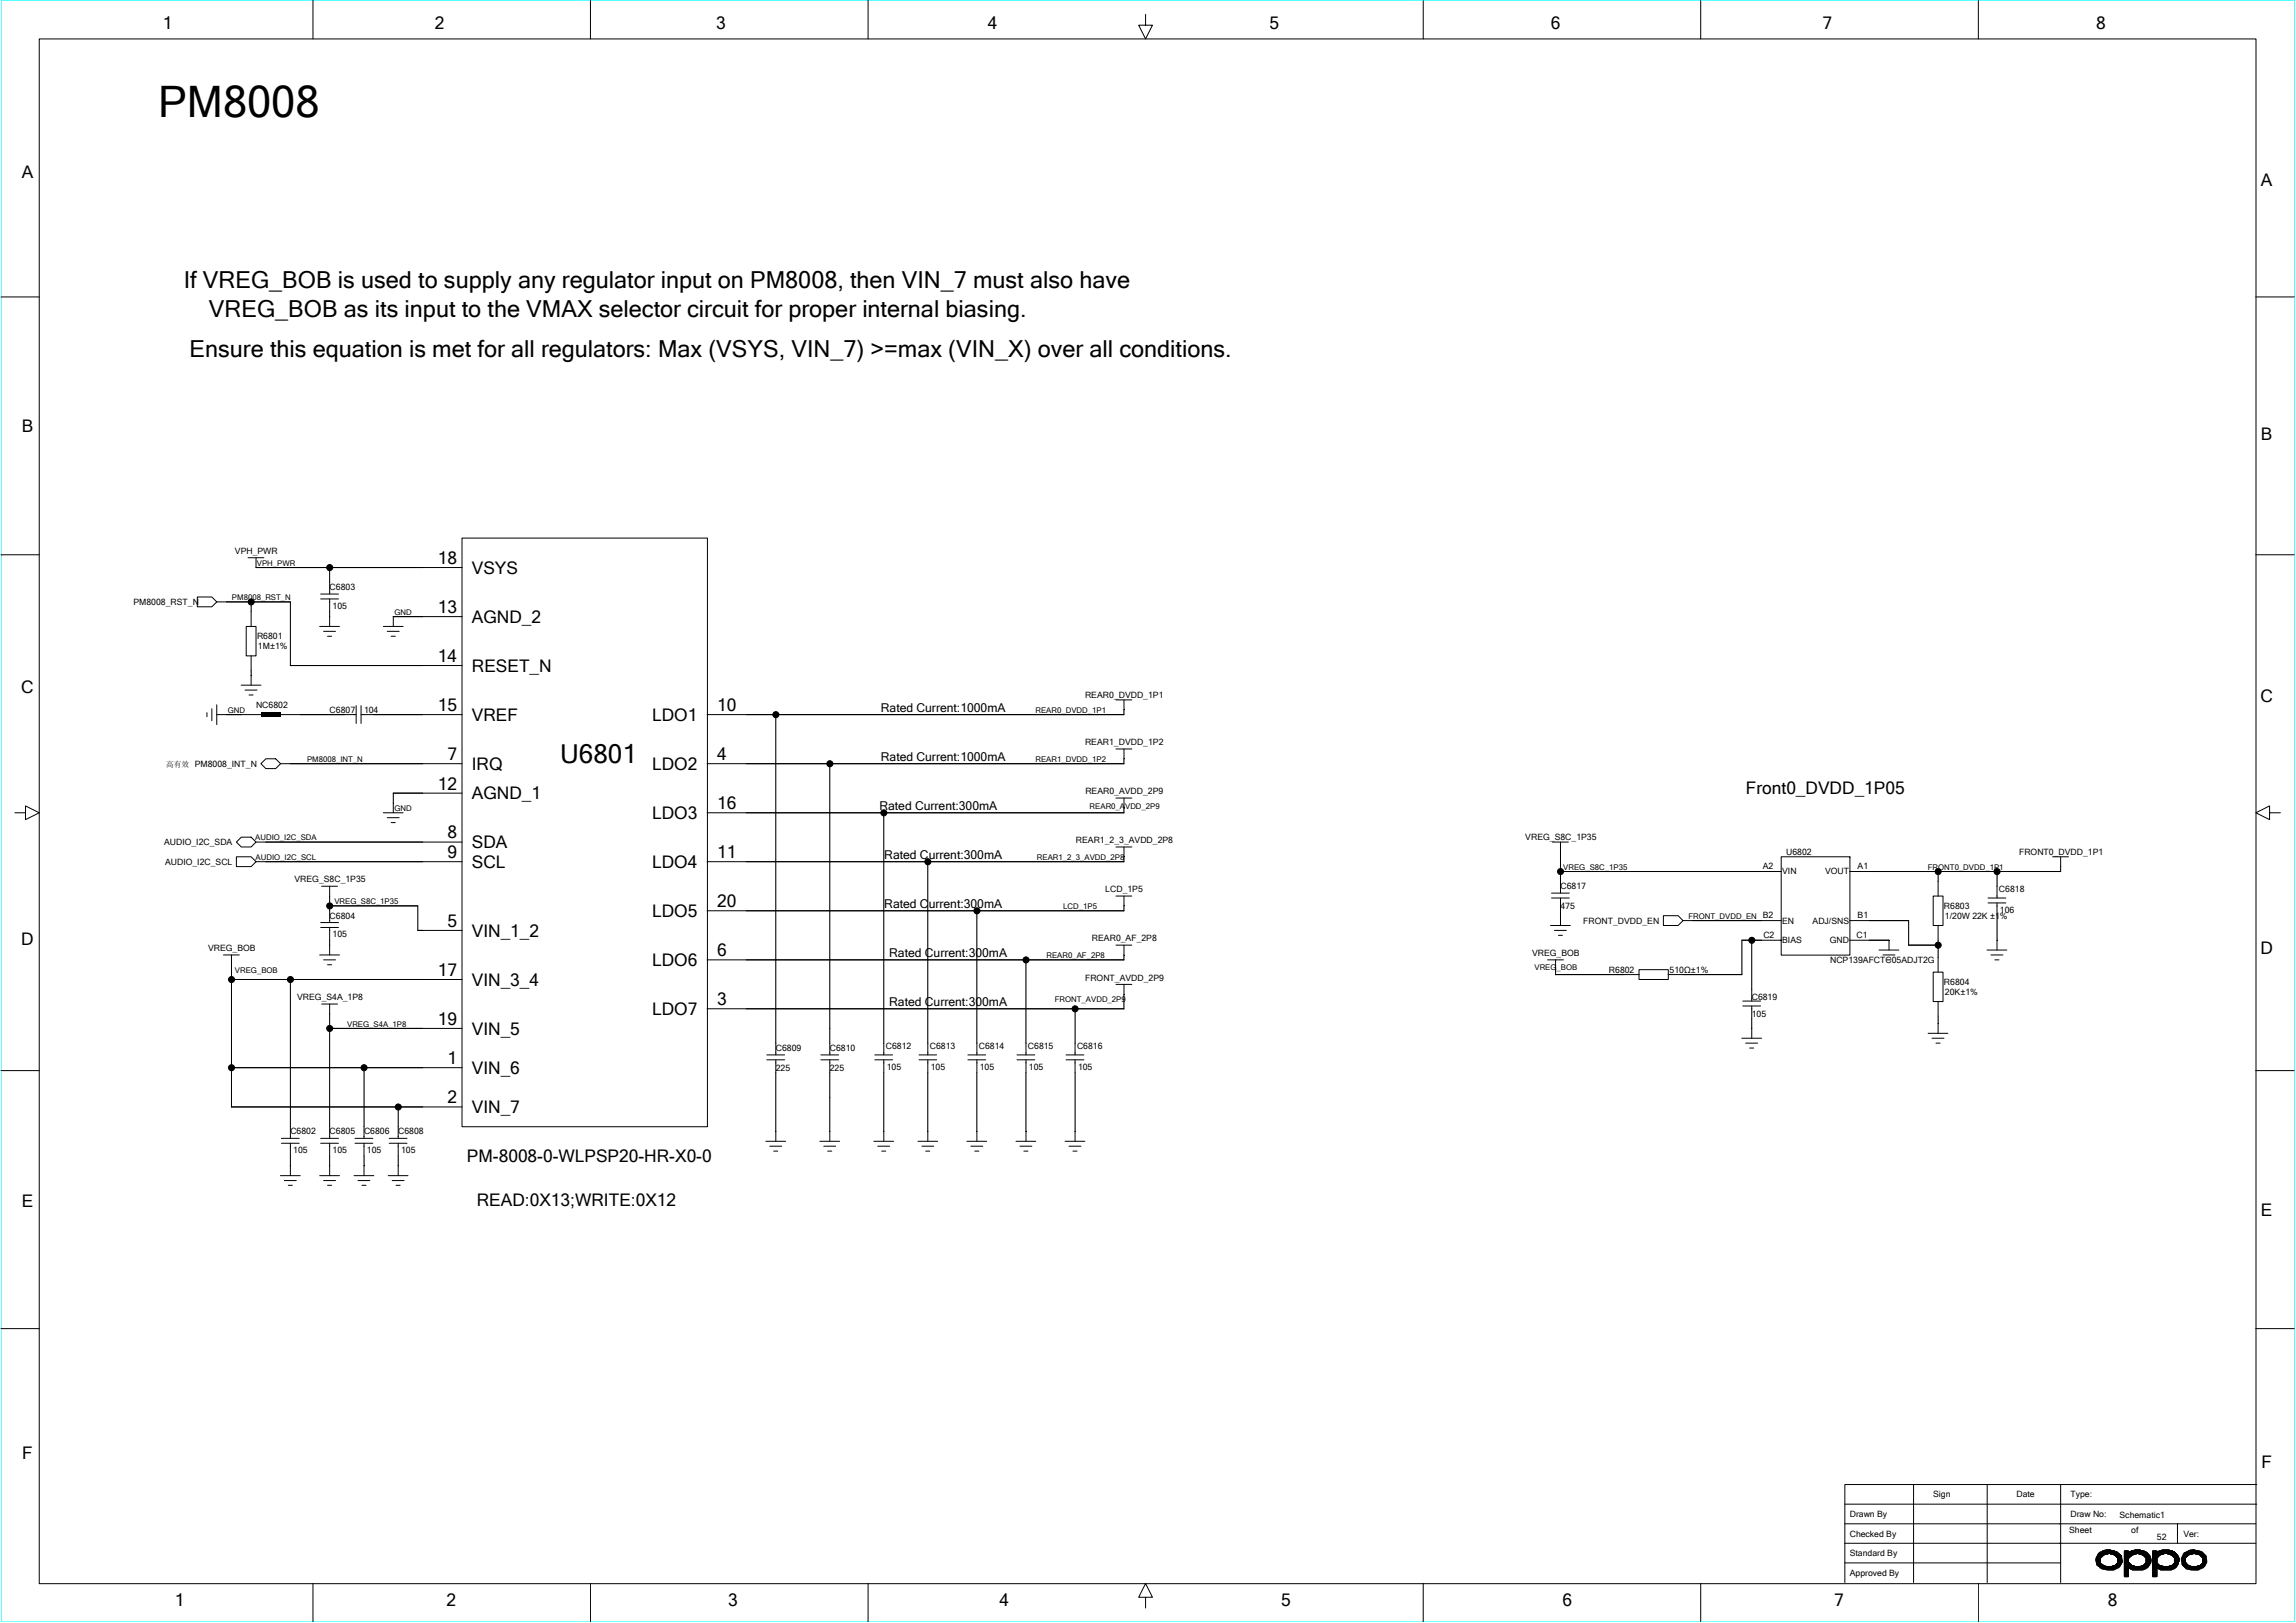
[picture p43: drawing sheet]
<svg xmlns="http://www.w3.org/2000/svg" width="297mm" height="210mm" viewBox="0 0 297 210" stroke-linecap="round" stroke-linejoin="round" font-family="sans-serif">
<defs><g id="words">
<text font-size="5.6" x="20.4" y="15.2">PM8008</text>
<text font-size="3.4" x="72.5" y="98.7">U6801</text>
<g font-size="3">
<text x="23.8" y="37.3">If VREG_BOB is used to supply any regulator input on PM8008, then VIN_7 must also have</text>
<text x="27" y="41.1">VREG_BOB as its input to the VMAX selector circuit for proper internal biasing.</text>
<text x="24.5" y="46.1">Ensure this equation is met for all regulators: Max (VSYS, VIN_7) &gt;=max (VIN_X) over all conditions.</text>
</g>
<g font-size="2.2">
<text x="21.1" y="3.8">1</text>
<text x="56.2" y="3.8">2</text>
<text x="92.7" y="3.8">3</text>
<text x="127.8" y="3.8">4</text>
<text x="164.2" y="3.8">5</text>
<text x="200.6" y="3.8">6</text>
<text x="235.8" y="3.8">7</text>
<text x="271.2" y="3.8">8</text>
<text x="2.8" y="23">A</text>
<text x="292.5" y="24.1">A</text>
<text x="2.8" y="55.8">B</text>
<text x="292.5" y="57">B</text>
<text x="56.6" y="73">18</text>
<text x="61" y="74.2">VSYS</text>
<text x="56.6" y="79.3">13</text>
<text x="61" y="80.6">AGND_2</text>
<text x="2.7" y="89.7">C</text>
<text x="56.6" y="85.6">14</text>
<text x="61" y="86.9">RESET_N</text>
<text x="56.6" y="92">15</text>
<text x="61" y="93.3">VREF</text>
<text x="84.4" y="93.3">LDO1</text>
<text x="92.8" y="92">10</text>
<text x="292.4" y="90.8">C</text>
<text x="57.9" y="98.3">7</text>
<text x="61" y="99.6">IRQ</text>
<text x="84.4" y="99.6">LDO2</text>
<text x="92.8" y="98.3">4</text>
<text x="56.6" y="102.1">12</text>
<text x="61" y="103.4">AGND_1</text>
<text x="84.4" y="106">LDO3</text>
<text x="92.8" y="104.7">16</text>
<text x="225.9" y="102.8">Front0_DVDD_1P05</text>
<text x="57.9" y="111">9</text>
<text x="57.9" y="108.5">8</text>
<text x="61" y="109.7">SDA</text>
<text x="61" y="112.3">SCL</text>
<text x="84.4" y="112.3">LDO4</text>
<text x="92.8" y="111">11</text>
<text x="57.9" y="119.9">5</text>
<text x="84.4" y="118.6">LDO5</text>
<text x="92.8" y="117.4">20</text>
<text x="2.7" y="122.3">D</text>
<text x="61" y="121.2">VIN_1_2</text>
<text x="84.4" y="125">LDO6</text>
<text x="92.8" y="123.7">6</text>
<text x="292.4" y="123.5">D</text>
<text x="56.6" y="126.3">17</text>
<text x="61" y="127.5">VIN_3_4</text>
<text x="84.4" y="131.3">LDO7</text>
<text x="92.8" y="130">3</text>
<text x="56.6" y="132.6">19</text>
<text x="57.9" y="137.7">1</text>
<text x="61" y="133.9">VIN_5</text>
<text x="57.9" y="142.7">2</text>
<text x="61" y="138.9">VIN_6</text>
<text x="61" y="144">VIN_7</text>
<text x="60.4" y="150.4">PM-8008-0-WLPSP20-HR-X0-0</text>
<text x="2.8" y="156.2">E</text>
<text x="61.7" y="156.1">READ:0X13;WRITE:0X12</text>
<text x="292.5" y="157.3">E</text>
<text x="2.9" y="188.8">F</text>
<text x="292.6" y="189.9">F</text>
<text x="22.6" y="207.8">1</text>
<text x="57.8" y="207.8">2</text>
<text x="94.2" y="207.8">3</text>
<text x="129.3" y="207.8">4</text>
<text x="165.7" y="207.8">5</text>
<text x="202.2" y="207.8">6</text>
<text x="237.3" y="207.8">7</text>
<text x="272.7" y="207.8">8</text>
</g>
<g font-size="1.6">
<text x="114" y="92.1">Rated Current:1000mA</text>
<text x="114" y="98.5">Rated Current:1000mA</text>
<text x="113.8" y="104.8">Rated Current:300mA</text>
<text x="114.4" y="111.1">Rated Current:300mA</text>
<text x="114.4" y="117.5">Rated Current:300mA</text>
<text x="115" y="123.8">Rated Current:300mA</text>
<text x="115" y="130.2">Rated Current:300mA</text>
</g>
<g font-size="1.1">
<text x="30.4" y="71.7">VPH_PWR</text>
<text x="42.6" y="76.3">C6803</text>
<text x="17.3" y="78.3">PM8008_RST_N</text>
<text x="33.2" y="82.7">R6801</text>
<text x="33.4" y="84">1M±1%</text>
<text x="43" y="78.8">105</text>
<text x="33.1" y="91.6">NC6802</text>
<text x="42.6" y="92.2">C6807</text>
<text x="47.1" y="92.2">104</text>
<text x="140.4" y="90.3">REAR0_DVDD_1P1</text>
<text x="140.4" y="96.4">REAR1_DVDD_1P2</text>
<text x="140.4" y="102.8">REAR0_AVDD_2P9</text>
<text x="21.2" y="109.3">AUDIO_I2C_SDA</text>
<text x="21.4" y="111.9">AUDIO_I2C_SCL</text>
<text x="139.2" y="109.1">REAR1_2_3_AVDD_2P8</text>
<text x="197.3" y="108.7">VREG_S8C_1P35</text>
<text x="228.1" y="112.4">A2</text>
<text x="230.6" y="113.1">VIN</text>
<text x="231.1" y="110.6">U6802</text>
<text x="236.1" y="113.1">VOUT</text>
<text x="240.3" y="112.4">A1</text>
<text x="261.2" y="110.6">FRONT0_DVDD_1P1</text>
<text x="38.1" y="114.2">VREG_S8C_1P35</text>
<text x="42.6" y="118.9">C6804</text>
<text x="143" y="115.4">LCD_1P5</text>
<text x="201.9" y="117.6">475</text>
<text x="201.9" y="115">C6817</text>
<text x="204.8" y="119.5">FRONT_DVDD_EN</text>
<text x="230.6" y="119.5">EN</text>
<text x="234.5" y="119.5">ADJ/SNS</text>
<text x="240.3" y="118.7">B1</text>
<text x="251.5" y="117.6">R6803</text>
<text x="251.6" y="118.9">1/20W 22K ±1%</text>
<text x="258.6" y="115.4">C6818</text>
<text x="258.7" y="118.1">106</text>
<text x="26.9" y="123.1">VREG_BOB</text>
<text x="43" y="121.3">105</text>
<text x="141.3" y="121.8">REAR0_AF_2P8</text>
<text x="198.2" y="123.7">VREG_BOB</text>
<text x="208.1" y="125.9">R6802</text>
<text x="216" y="125.9">510Ω±1%</text>
<text x="228.1" y="121.4">C2</text>
<text x="230.6" y="122">BIAS</text>
<text x="236.7" y="122">GND</text>
<text x="236.8" y="124.6">NCP139AFCTC05ADJT2G</text>
<text x="240.2" y="121.4">C1</text>
<text x="38.4" y="129.4">VREG_S4A_1P8</text>
<text x="140.4" y="126.9">FRONT_AVDD_2P9</text>
<text x="226.6" y="131.5">105</text>
<text x="226.6" y="129.3">C6819</text>
<text x="251.5" y="127.4">R6804</text>
<text x="251.6" y="128.7">20K±1%</text>
<text x="100.4" y="136">C6809</text>
<text x="107.4" y="136">C6810</text>
<text x="114.6" y="135.7">C6812</text>
<text x="120.3" y="135.7">C6813</text>
<text x="126.6" y="135.7">C6814</text>
<text x="133" y="135.7">C6815</text>
<text x="139.3" y="135.7">C6816</text>
<text x="100.4" y="138.5">225</text>
<text x="107.4" y="138.5">225</text>
<text x="114.7" y="138.4">105</text>
<text x="120.4" y="138.4">105</text>
<text x="126.8" y="138.4">105</text>
<text x="133.1" y="138.4">105</text>
<text x="139.5" y="138.4">105</text>
<text x="37.6" y="146.8">C6802</text>
<text x="37.9" y="149.2">105</text>
<text x="42.6" y="146.8">C6805</text>
<text x="43" y="149.2">105</text>
<text x="47.1" y="146.8">C6806</text>
<text x="47.5" y="149.2">105</text>
<text x="51.5" y="146.8">C6808</text>
<text x="51.9" y="149.2">105</text>
<text x="239.3" y="196.3">Drawn By</text>
<text x="250.1" y="193.7">Sign</text>
<text x="260.9" y="193.7">Date</text>
<text x="267.9" y="193.7">Type:</text>
<text x="267.9" y="196.3">Draw No:</text>
<text x="274.2" y="196.4">Schematic1</text>
<text x="239.3" y="198.8">Checked By</text>
<text x="239.3" y="201.3">Standard By</text>
<text x="239.3" y="203.9">Approved By</text>
<text x="267.7" y="198.3">Sheet</text>
<text x="275.7" y="198.3">of</text>
<text x="279" y="199.2">52</text>
<text x="282.5" y="198.8">Ver:</text>
</g>
<g font-size="1">
<text x="30" y="77.7">PM8008_RST_N</text>
<text x="33.2" y="73.2">VPH_PWR</text>
<text x="51" y="79.6">GND</text>
<text x="29.5" y="92.2">GND</text>
<text x="134" y="92.2">REAR0_DVDD_1P1</text>
<text x="21.5" y="99.2">高有效 PM8008_INT_N</text>
<text x="39.7" y="98.6">PM8008_INT_N</text>
<text x="134" y="98.6">REAR1_DVDD_1P2</text>
<text x="51" y="105">GND</text>
<text x="141" y="104.6">REAR0_AVDD_2P9</text>
<text x="33" y="108.7">AUDIO_I2C_SDA</text>
<text x="33.1" y="111.3">AUDIO_I2C_SCL</text>
<text x="134.2" y="111.3">REAR1_2_3_AVDD_2P8</text>
<text x="202.2" y="112.5">VREG_S8C_1P35</text>
<text x="249.4" y="112.5">FRONT0_DVDD_1P1</text>
<text x="43.3" y="116.9">VREG_S8C_1P35</text>
<text x="137.6" y="117.6">LCD_1P5</text>
<text x="218.4" y="118.9">FRONT_DVDD_EN B2</text>
<text x="30.4" y="125.9">VREG_BOB</text>
<text x="135.4" y="124">REAR0_AF_2P8</text>
<text x="198.5" y="125.6">VREG_BOB</text>
<text x="136.5" y="129.7">FRONT_AVDD_2P9</text>
<text x="44.9" y="132.8">VREG_S4A_1P8</text>
</g>
</g></defs>
<path d="M.1 0h296.8v209.8h-296.8z" fill="none" stroke="#0ff" stroke-width=".13"/>
<g fill="none" stroke="#000" stroke-width=".13">
<path d="M5.1 5h286.8v199.9h-286.8zM40.5 .1v4.9M76.4 .1v4.9M112.3 .1v4.9M148.2 1.9v1.4h.9l-.9 1.7-.9-1.7h.9M184.1 .1v4.9M220 .1v4.9M255.9 .1v4.9M.1 38.4h5M291.8 38.4h5M.1 71.8h5M25.5 77.2h1.9l.6 .7-.6 .6h-1.9z"/>
<path d="M28 77.9h9.6v8.2M32.1 72.2h2M32.5 77.9v3.2M33.1 72.2v1.2M41.5 77.5h2.3M41.5 76.9h2.3M42.6 73.4v3.5M42.6 77.5v3.5M50.9 79.8v1.2M59.8 69.6h31.7v76.2h-31.7zM59.8 79.8h-8.9M59.8 73.4h-26.7"/>
<path d="M291.8 71.8h5M26.8 92.2v.5M27.4 91.7v1.5M28 92.5h5.8M28 91.2v2.5M31.2 88.6h2.6M31.7 89.3h1.5M31.9 81h1.2v3.9h-1.2zM32.2 89.9h.5M32.5 84.8v3.8M33.8 98.8l.6-.6h1.3l.6 .6-.6 .6h-1.3zM36.3 92.5h9.8"/>
<path d="M41.4 81h2.5M41.9 81.7h1.5M42.4 82.3h.5M46.1 91.3v2.3M46.7 91.3v2.3M49.6 81h2.6M50.1 81.7h1.5M50.6 82.3h.5M59.8 98.8h-23.5M59.8 92.5h-13.1M59.8 86.1h-22.3M91.5 98.8h53.9"/>
<path d="M100.4 92.5v44M107.4 98.8v37.7M144.4 90.6h2M144.4 96.9h2M145.4 90.6v1.9h-53.9M145.4 96.9v1.9M1.9 105.2h1.4v-.9l1.8 .9-1.8 .8v-.8M30.6 108.9l.6-.6h1.3l.6 .6-.6 .7h-1.3zM30.6 110.8h1.9l.6 .7-.6 .6h-1.9zM41.5 120h2.3M41.5 119.4h2.3M41.6 114.7h2.1"/>
<path d="M42.6 117.2h11.5l-.1 3.2h5.8M42.6 114.7v4.7M42.6 120v3.5M49.6 105.2h2.6M50.1 105.8h1.5M50.6 106.4h.5M59.8 108.9h-26.7M59.8 111.5h-26.7M59.8 102.6h-8.9v2.6M91.5 111.5h53.9M91.5 105.2h53.9M91.5 117.8h53.9"/>
<path d="M114.3 105.2v31.3M120 111.5v25M126.4 117.8v18.7M144.4 115.9h2M144.4 109.6h2M144.4 103.3h2M145.4 103.3v1.9M145.4 109.6v1.9M145.4 115.9v2M200.6 119.7h2.6M200.7 116.2h2.3M200.7 115.5h2.3"/>
<path d="M200.8 108.9h2.1M201.9 112.8h28.6M201.9 108.9v6.6M201.9 116.2v3.5M215.2 118.5h1.9l.6 .6-.6 .6h-1.9zM217.7 119.1h12.8M230.4 110.8h8.9v12.8h-8.9zM239.3 119.1h7.6v3.2M239.3 112.8h27.3M239.3 110.8h.1M250.1 115.9h1.3v3.8h-1.3zM250.7 112.8v3.2"/>
<path d="M250.7 119.7v6.1M257.2 116.2h2.3M257.2 116.8h2.3M258.4 112.8v3.4M258.4 116.8v6.1M265.6 110.8h2M266.6 110.8v2M293.6 105.2v-.9l-1.8 .9 1.8 .8v-.8h1.4M.1 138.5h5M28.9 123.5h2.1M29.9 138.1h29.9M29.9 123.5v19.7"/>
<path d="M37.6 126.7v20.6M41.4 123.5h2.5M41.6 129.9h2.1M41.9 124.2h1.5M42.4 124.8h.5M42.6 129.9v17.4M47.1 138.1v9.2M59.8 126.7h-29.9M59.8 133.1h-17.2M91.5 130.5h53.9M99.2 137.1h2.3M99.2 136.5h2.3"/>
<path d="M100.4 137.1v10.6M106.2 137.1h2.3M106.2 136.5h2.3M107.4 137.1v10.6M113.2 137.1h2.3M113.2 136.5h2.3M114.3 137.1v10.6M118.9 137.1h2.3M118.9 136.5h2.3M120 137.1v10.6M125.2 137.1h2.3M125.2 136.5h2.3"/>
<path d="M126.4 137.1v10.6M131.6 137.1h2.3M131.6 136.5h2.3M132.7 124.2v12.3M132.7 137.1v10.6M137.9 137.1h2.3M137.9 136.5h2.3M139.1 130.5v6M139.1 137.1v10.6M144.4 122.3h2M144.4 127.4h2M145.4 122.3v1.9h-53.9"/>
<path d="M145.4 127.4v3.1M200.2 124.2h2.1M201.1 120.4h1.5M201.2 124.2v1.9h10.9M201.6 121h.5M212 125.5h3.8v1.2h-3.8zM225.3 134.3h2.6M225.3 121.6h5.2M225.4 121.6v4.5h-9.6M225.5 130.2h2.3M225.5 129.5h2.3M225.8 135h1.6"/>
<path d="M226.4 135.6h.5M226.6 121.6v7.9M226.6 130.2v4.1M239.3 121.6h5.1M243.1 122.9h2.6M243.6 123.5h1.5M244.1 124.2h.5M244.4 121.6v1.3M246.9 122.3h3.8M249.4 133.7h2.6M250 134.3h1.5M250.1 125.8h1.3v3.8h-1.3z"/>
<path d="M250.5 135h.5M250.7 129.6v4.1M257.1 122.9h2.5M257.6 123.5h1.5M258.1 124.2h.5M291.8 138.5h5M29.9 143.2h29.9M36.3 152.1h2.5M36.4 147.9h2.3M36.4 147.3h2.3M36.8 152.7h1.5M37.3 153.4h.5"/>
<path d="M37.6 147.9v4.2M41.4 152.1h2.5M41.5 147.9h2.3M41.5 147.3h2.3M41.9 152.7h1.5M42.4 153.4h.5M42.6 147.9v4.2M45.8 152.1h2.6M45.9 147.9h2.3M45.9 147.3h2.3M46.3 152.7h1.6M46.8 153.4h.5"/>
<path d="M47.1 147.9v4.2M50.2 152.1h2.6M50.4 147.9h2.3M50.4 147.3h2.3M50.7 152.7h1.6M51.2 153.4h.6M51.5 147.9v4.2M51.5 143.2v4.1M99.1 147.7h2.5M99.6 148.3h1.5M100.1 148.9h.5M106.1 147.7h2.5"/>
<path d="M106.6 148.3h1.5M107.1 148.9h.5M113 147.7h2.6M113.6 148.3h1.5M114.1 148.9h.5M118.8 147.7h2.5M119.3 148.3h1.5M119.8 148.9h.5M125.1 147.7h2.6M125.6 148.3h1.5M126.1 148.9h.5M131.4 147.7h2.6"/>
<path d="M131.9 148.3h1.6M132.5 148.9h.5M137.8 147.7h2.6M138.3 148.3h1.5M138.8 148.9h.5M.1 171.9h5M291.8 171.9h5M238.7 194.6h53.3M247.6 192v12.7M257.1 192v12.7M266.6 192v12.7M281.7 197.1v2.6"/>
<path d="M291.8 199.7h-53.1M291.8 197.1h-53.1M292 192.1h-53.3v12.6M40.5 204.9v4.9M76.4 204.9v4.9M112.3 204.9v4.9M148.2 206.7h.9l-.9-1.8-.9 1.8h.9v1.3M184.1 204.9v4.9M220 204.9v4.9M238.7 202.2h27.9M255.9 204.9v4.9M271.1 201.6h.7"/>
<path d="M271.1 201.7h.6M271.1 201.8h.6M271.1 202h.6M271.1 202.1h.6M271.3 201.3h.8M271.3 202.3h.6M271.3 202.5h.8M271.3 202.2h.4M271.3 201.4v1.1M271.4 202.6h.8M271.4 202.5v-1.3v1.4h.7M271.5 202.2v.4h.8"/>
<path d="M271.5 200.9a2.21 2.21 0 0 1 3 .4l.1 .8-.4 .6-.8 .4h-.6l-.9-.1-.6-.5-.1-.8zM271.5 201v1.6v-1.5v.1M271.7 201.6l.5-.4 .6-.3 .8 .3 .4 .4v.6l-.4 .4-.8 .1-.6-.1-.5-.4zM271.7 200.9v1.8M271.7 200.8h2.2M271.8 200.8v.7M271.8 202.3v.5M271.9 202.5v.5h1.9M271.9 200.8v.6h-.6M272.1 202.4v.6M272.1 200.7v.5M272.1 200.7h1.4"/>
<path d="M272.2 200.7v.5h-.8M272.3 202.6v.4M272.3 200.7v.4M272.3 200.6h.8M272.4 202.7v.4M272.4 200.7v.4M272.5 203.1h1.1M272.6 202.7v.4M272.6 200.5v.6M272.7 202.7v.4M272.7 200.5v.6h-1.3M272.8 202.7v.4"/>
<path d="M272.8 200.5v.4M272.9 202.7v.4M272.9 200.5v.4M273.1 202.7v.4M273.1 200.5v.6h1.1M273.2 202.7v.4M273.2 200.7v.4M273.3 202.6v.5M273.3 200.7v.4M273.4 202.6h.9M273.4 202.6v.5M273.4 200.7v.4"/>
<path d="M273.4 201.2h1M273.6 202.6v.4M273.6 200.7v.5M273.7 200.8v.5h.8M273.7 202.4v.6h-1.5v-.4M273.8 200.8v.6h.7M273.8 202.3v.5M273.9 201.8h.7M273.9 202h.7M273.9 202.1h.7M273.9 202.2h.6M273.9 201.7h.6"/>
<path d="M274 202.2v.6M274 200.8v.8h.5M274 200.9h-2.5M274.1 200.9v1.9h-2.5M274.2 201v1.7h-2.6M274.3 201.2v1.3h-.6M274.5 201.3v1h-.7M274.8 200.8h2.8M274.8 200.9h3M274.8 203h.6M274.8 203.1h.6M274.8 200.7h.6"/>
<path d="M274.8 203.2h.6M274.8 203.3h.6M274.8 203.5h.6M274.8 203.6h.6M274.8 203.7h.6M274.8 203.9h.6M274.8 201.2h1.2M274.8 202.6h1.1M274.8 202.5h.9M274.8 202.3h.8M274.8 202.2h.7M274.8 201.6h.6"/>
<path d="M274.8 201.7h.6M274.8 201.8h.6M274.8 202h.6M274.8 202.1h.6M274.8 200.7h.6v.2v-.1h.1a2.27 2.27 0 0 1 2.3 .1 1.03 1.03 0 0 1 .2 1.6l-.2 .3-.5 .3h-1.4l-.5-.3v1.2h-.6zM274.8 200.7v3.3M275 200.7v3.3M275.1 200.7v3.3M275.2 200.7v3.3M275.4 201.6l.5-.4 .6-.3 .8 .3 .3 .4v.6l-.3 .4-.8 .1-.6-.1-.5-.4zM275.4 200.7v3.3h-.6M275.5 200.8v.8"/>
<path d="M275.5 202.2v.6M275.6 200.8v.6h-.8M275.6 202.3v.7h2M275.7 200.7h1.7M275.7 200.7v.6h-.9M275.7 202.4v.6M275.9 200.7v.5M275.9 202.6v.5h1.4v-.5M276 200.7v.4M276 202.6v.5M276.1 202.6v.5M276.1 200.5v.6"/>
<path d="M276.2 200.6h.7M276.2 202.7v.4M276.2 200.5v.6h-1.4M276.4 202.7v.4M276.4 200.5v.6M276.5 202.7v.4M276.5 200.5v.4M276.6 202.7v.4M276.6 200.5v.6M276.7 201.1h1.2M276.8 202.7v.4M276.8 200.5v.6"/>
<path d="M276.9 202.7v.4M276.9 200.5v.6M277 202.6v.5M277 200.7v.4M277.1 201.2h.9v1.4M277.1 202.6h.8M277.1 202.6v.5M277.1 200.7v.4M277.3 200.7v.5M277.4 202.5h.6M277.4 202.4v.6M277.4 200.7v.6h.7v1h-.6"/>
<path d="M277.5 202.3v.7M277.5 200.8v.6h.6M277.6 202.2h.7M277.6 201.7h.7M277.6 201.8h.7M277.6 202.1h.7M277.6 202.2v.6M277.6 200.8v.8h.5M277.8 200.9v1.9h-3M277.9 201v1.7h-3.1M278.3 201.8v.2h-.7M278.5 203h.5"/>
<path d="M278.5 203.1h.5M278.5 203.2h.5M278.5 203.3h.5M278.5 203.5h.5M278.5 203.6h.5M278.5 203.7h.5M278.5 203.9h.5M278.5 200.9h3M278.5 200.8h2.8M278.5 200.7h.5M278.5 201.2h1M278.5 202.6h1"/>
<path d="M278.5 202.5h.8M278.5 202.3h.7M278.5 202.2h.5M278.5 201.6h.5M278.5 201.7h.5M278.5 201.8h.5M278.5 202h.5M278.5 202.1h.5M278.5 200.7h.5v.2v-.1h.2a2.17 2.17 0 0 1 2.4 .3l.1 .2a.49 .49 0 0 1 .1 .8v.2a1.37 1.37 0 0 1-.9 .8h-1.4l-.5-.3v1.2h-.5zM278.5 200.7v3.3M278.7 200.7v3.3M278.8 200.7v3.3"/>
<path d="M278.9 200.7v3.3M279 200.7v3.3h-.5M279.2 202.3v.5M279.2 200.8v.6h-.7M279.3 202.4v.6h2M279.3 200.7v.6h-.8M279.4 200.7h1.7M279.4 202.6v.4M279.4 200.7v.5M279.4 201.2l.8-.3 .7 .3 .4 .4v.6l-.4 .4-.7 .1-.8-.1-.4-.4v-.6zM279.5 202.6v.5M279.5 200.7v.4"/>
<path d="M279.7 202.6v.5M279.7 200.5v.6M279.8 202.6v.5M279.8 200.5v.6h-1.3M279.9 202.7v.4M279.9 200.5v.6M280.1 202.7v.4M280.1 200.5v.4M280.2 202.7v.4M280.2 200.5v.4M280.3 202.7v.4M280.3 200.5v.4"/>
<path d="M280.4 201.1h1.2M280.4 202.7v.4M280.4 200.5v.6M280.6 202.7v.4M280.6 200.5v.6M280.7 202.6v.5M280.7 200.5v.6M280.8 201.2h.9v1.4M280.8 202.6v.5M280.8 200.7v.4M280.8 202.6h.8M280.9 202.6v.5h-1.4"/>
<path d="M280.9 200.7v.5M281 202.5h.7M281.1 202.4v.6M281.1 200.7v.6h.7v1h-.6M281.2 202.3v.7M281.2 200.8v.6h.6M281.3 201.6h.7M281.3 201.7h.7M281.3 201.8h.7M281.3 202h.7M281.3 202.2h.6M281.3 202.1h.5"/>
<path d="M281.3 200.8v2M281.4 200.9v1.9h-2.9M281.6 201v1.7h-3.1M282.2 201.7h.5M282.2 201.8h.5M282.2 202h.5M282.3 201.6h.4M282.3 202.3h.6M282.3 202.2h.4M282.3 201.3v1.2h.7M282.3 202.1h.4M282.4 201.2h.8"/>
<path d="M282.5 201v1.6h.7M282.6 200.9h2.4M282.6 200.9v1.8h2.5v-1.7M282.6 200.9a2.03 2.03 0 0 1 2.8 .4l.1 .8-.4 .6-.8 .4-1.5-.1-.5-.5-.1-.8zM282.7 201.6l.4-.4 .7-.3 .8 .3 .4 .4v.6a1.52 1.52 0 0 1-2.3 0zM282.7 200.9v1.9h2.3M282.8 200.8h2.1M282.8 202.2v.8h1.8v-.4M282.8 200.8v.6h-.5M283 202.3v.7M283 200.8v.5h-.6M283.1 200.7h1.2"/>
<path d="M283.1 202.4v.6M283.1 200.7v.5M283.2 202.6v.4M283.2 200.7v.4M283.3 200.6h.7M283.3 202.6v.5M283.3 200.7v.4M283.5 200.7v.4M283.6 202.7v.4M283.6 200.5v.6h-1M283.7 202.7v.4M283.7 200.5v.6"/>
<path d="M283.8 202.7v.4M283.8 200.5v.4M284 202.7v.4M284 200.5v.6M284.1 201.1h1M284.1 200.7v.4M284.1 202.7v.4M284.2 200.7v.4M284.2 202.7v.4M284.3 200.7v.4M284.3 202.6v.5M284.5 200.7v.4"/>
<path d="M284.5 202.6v.5h-1v-.4M284.6 201.2h.6v1.4h-.9M284.6 200.7v.5M284.7 202.5h.5M284.7 200.8v.5h.7v1h-.6M284.7 202.4v.6M284.9 200.8v.6h.5M284.9 202.3v.5M285 201.8h.5M285 202h.5M285 202.1h.5M285 202.2h.4"/>
<path d="M285 201.6h.4M285 201.7h.4M285 200.9v1.9"/>
<circle cx="32.5" cy="77.9" r=".39"/>
<circle cx="42.7" cy="73.4" r=".39"/>
<circle cx="100.4" cy="92.5" r=".39"/>
<circle cx="107.4" cy="98.8" r=".39"/>
<circle cx="42.7" cy="117.2" r=".39"/>
<circle cx="114.3" cy="105.2" r=".39"/>
<circle cx="120" cy="111.5" r=".39"/>
<circle cx="126.4" cy="117.8" r=".39"/>
<circle cx="201.9" cy="112.8" r=".39"/>
<circle cx="250.7" cy="112.8" r=".39"/>
<circle cx="258.4" cy="112.8" r=".39"/>
<circle cx="30" cy="126.7" r=".39"/>
<circle cx="30" cy="138.1" r=".39"/>
<circle cx="37.6" cy="126.7" r=".39"/>
<circle cx="42.7" cy="133.1" r=".39"/>
<circle cx="47.1" cy="138.1" r=".39"/>
<circle cx="132.7" cy="124.2" r=".39"/>
<circle cx="139.1" cy="130.5" r=".39"/>
<circle cx="226.6" cy="121.7" r=".39"/>
<circle cx="250.7" cy="122.3" r=".39"/>
<circle cx="51.5" cy="143.2" r=".39"/>
</g>
<g fill="#000">
<path d="M32.5 77.9v1.2zM42.6 79.1v.7zM42.6 73.4v1.9zM29.3 92.5h1.9zM32.5 86.7v.7zM33.8 92.2h2.5v.5h-2.5zM145.4 91.8v.7zM145.4 98.2v.6zM42.6 117.2v.6zM42.6 115.9v1.3zM50.9 102.6v1.3zM145.4 104.5v.7z"/>
<path d="M145.4 110.8v.7zM145.4 117.2v.6zM201.9 112.8v1.2zM201.9 117.8v.7zM250.7 112.8v1.2zM258.4 112.8v1.9zM266.6 112.1v.7zM29.9 124.8v1.9zM42.6 121.6v.7zM42.6 131.1v2zM54.1 120.4h.6zM107.4 133.1v1.9z"/>
<path d="M145.4 123.5v.7zM145.4 128.6v1.9zM201.2 125.5v.6zM225.4 121.6h1.2zM226.6 121.6h1.3zM226.6 131.8v1.3zM250.7 121.6v.7zM250.7 122.3v1.6zM250.7 131.5v.9zM37.6 149.6v1.2zM42.6 149.6v1.2zM47.1 149.6v1.2z"/>
<path d="M51.5 149.6v1.2z"/>
</g>
<g fill="#000">
<circle cx="32.5" cy="77.9" r=".4"/>
<circle cx="42.7" cy="73.4" r=".4"/>
<circle cx="100.4" cy="92.5" r=".4"/>
<circle cx="107.4" cy="98.8" r=".4"/>
<circle cx="42.7" cy="117.2" r=".4"/>
<circle cx="114.3" cy="105.2" r=".4"/>
<circle cx="120" cy="111.5" r=".4"/>
<circle cx="126.4" cy="117.8" r=".4"/>
<circle cx="201.9" cy="112.8" r=".4"/>
<circle cx="250.7" cy="112.8" r=".4"/>
<circle cx="258.4" cy="112.8" r=".4"/>
<circle cx="30" cy="126.7" r=".4"/>
<circle cx="30" cy="138.1" r=".4"/>
<circle cx="37.6" cy="126.7" r=".4"/>
<circle cx="42.7" cy="133.1" r=".4"/>
<circle cx="47.1" cy="138.1" r=".4"/>
<circle cx="132.7" cy="124.2" r=".4"/>
<circle cx="139.1" cy="130.5" r=".4"/>
<circle cx="226.6" cy="121.6" r=".4"/>
<circle cx="250.7" cy="122.3" r=".4"/>
<circle cx="51.5" cy="143.2" r=".4"/>
</g>
<use href="#words"/>
</svg>
